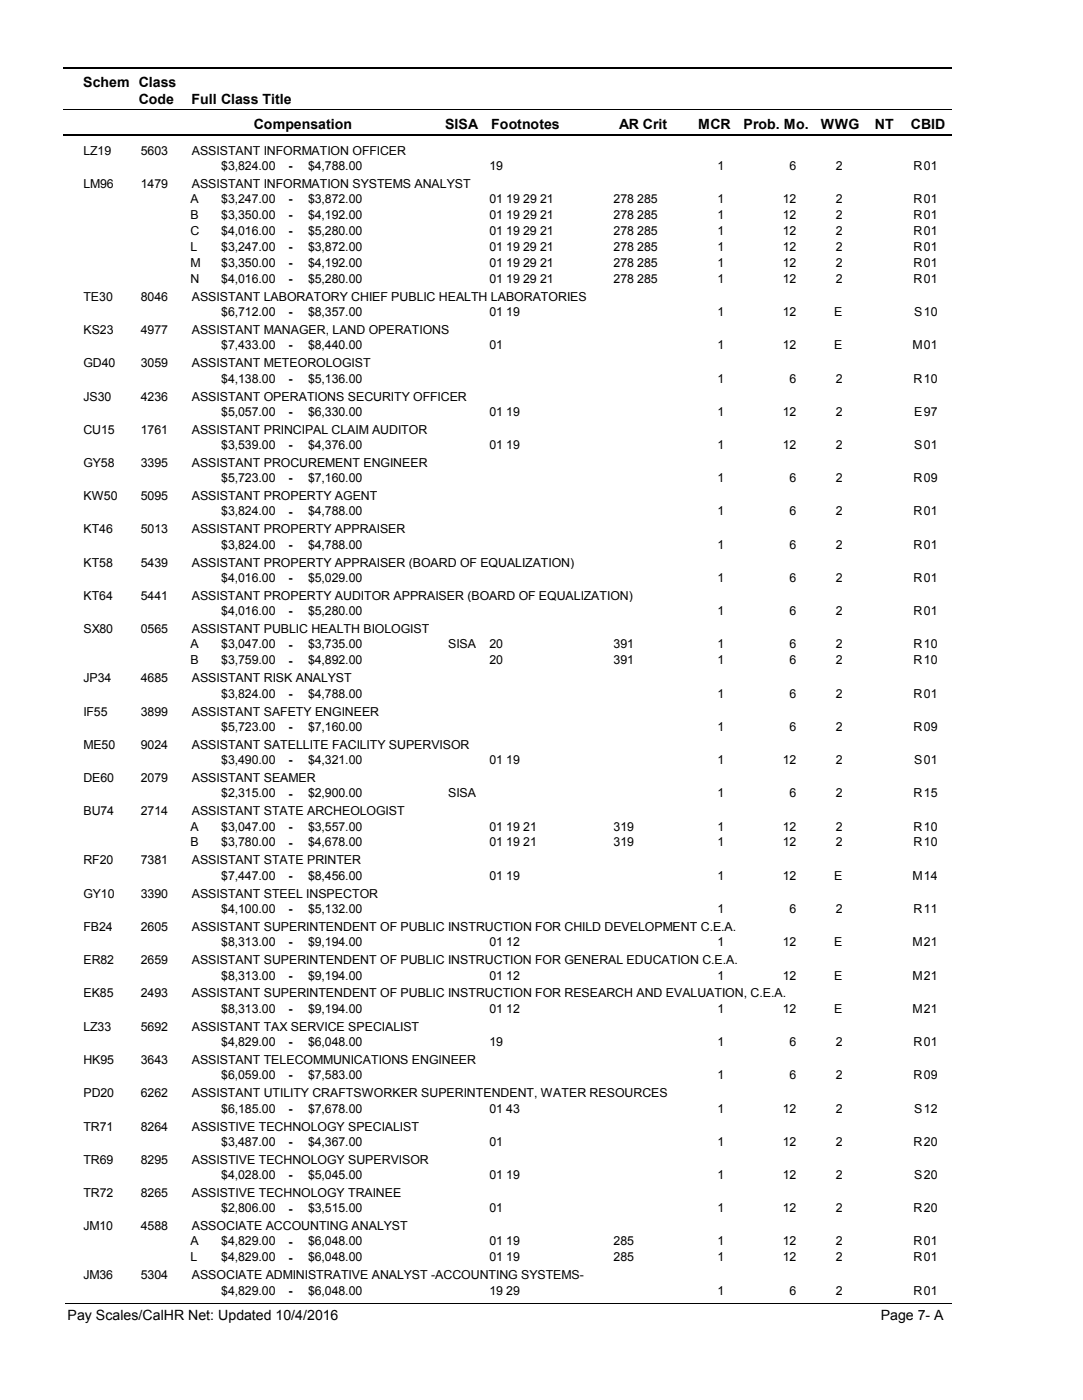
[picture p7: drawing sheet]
<svg xmlns="http://www.w3.org/2000/svg" width="216mm" height="279mm" viewBox="0 0 216 279" stroke-linecap="round" stroke-linejoin="round" font-family="sans-serif">
<defs><g id="words">
<g font-size="2.8">
<text x="16.6" y="17.3">Schem Class</text>
<text x="27.7" y="20.7">Code</text>
<text x="38.2" y="20.7">Full Class Title</text>
<text x="50.6" y="25.7">Compensation</text>
<text x="88.7" y="25.7">SISA</text>
<text x="98" y="25.7">Footnotes</text>
<text x="123.5" y="25.7">AR Crit</text>
<text x="139.2" y="25.7">MCR</text>
<text x="148.3" y="25.7">Prob. Mo.</text>
<text x="163.7" y="25.7">WWG</text>
<text x="174.5" y="25.7">NT</text>
<text x="181.6" y="25.7">CBID</text>
<text x="13.5" y="263.5">Pay Scales/CalHR Net: Updated 10/4/2016</text>
<text x="175.6" y="263.5">Page 7- A</text>
</g>
<g font-size="2.5">
<text x="16.6" y="30.8">LZ19</text>
<text x="28.1" y="30.8">5603</text>
<text x="38.2" y="30.8">ASSISTANT INFORMATION OFFICER</text>
<text x="44.1" y="33.9">$3,824.00</text>
<text x="57.5" y="33.9">-</text>
<text x="61.4" y="33.9">$4,788.00</text>
<text x="97.6" y="33.9">19</text>
<text x="143.1" y="33.9">1</text>
<text x="157.5" y="33.9">6</text>
<text x="166.6" y="33.9">2</text>
<text x="182.2" y="33.9">R</text>
<text x="184.2" y="33.9">01</text>
<text x="16.6" y="37.5">LM96</text>
<text x="28.1" y="37.5">1479</text>
<text x="38" y="40.6">A</text>
<text x="38.2" y="37.5">ASSISTANT INFORMATION SYSTEMS ANALYST</text>
<text x="44.1" y="40.6">$3,247.00</text>
<text x="57.5" y="40.6">-</text>
<text x="61.4" y="40.6">$3,872.00</text>
<text x="97.6" y="40.6">01 19 29 21</text>
<text x="122.4" y="40.6">278 285</text>
<text x="143.1" y="40.6">1</text>
<text x="156.1" y="40.6">12</text>
<text x="166.6" y="40.6">2</text>
<text x="182.2" y="40.6">R</text>
<text x="184.2" y="40.6">01</text>
<text x="38" y="43.7">B</text>
<text x="38" y="46.9">C</text>
<text x="44.1" y="43.7">$3,350.00</text>
<text x="44.1" y="46.9">$4,016.00</text>
<text x="57.5" y="43.8">-</text>
<text x="57.5" y="46.9">-</text>
<text x="61.4" y="43.7">$4,192.00</text>
<text x="61.4" y="46.9">$5,280.00</text>
<text x="97.6" y="43.7">01 19 29 21</text>
<text x="97.6" y="46.9">01 19 29 21</text>
<text x="122.4" y="43.7">278 285</text>
<text x="122.4" y="46.9">278 285</text>
<text x="143.1" y="43.7">1</text>
<text x="143.1" y="46.9">1</text>
<text x="156.1" y="43.7">12</text>
<text x="156.1" y="46.9">12</text>
<text x="166.6" y="43.7">2</text>
<text x="166.6" y="46.9">2</text>
<text x="182.2" y="43.7">R</text>
<text x="182.2" y="46.9">R</text>
<text x="184.2" y="43.7">01</text>
<text x="184.2" y="46.9">01</text>
<text x="38" y="50.1">L</text>
<text x="38" y="53.3">M</text>
<text x="44.1" y="50.1">$3,247.00</text>
<text x="44.1" y="53.3">$3,350.00</text>
<text x="57.5" y="50.1">-</text>
<text x="57.5" y="53.3">-</text>
<text x="61.4" y="50.1">$3,872.00</text>
<text x="61.4" y="53.3">$4,192.00</text>
<text x="97.6" y="50.1">01 19 29 21</text>
<text x="97.6" y="53.3">01 19 29 21</text>
<text x="122.4" y="50.1">278 285</text>
<text x="122.4" y="53.3">278 285</text>
<text x="143.1" y="50.1">1</text>
<text x="143.1" y="53.3">1</text>
<text x="156.1" y="50.1">12</text>
<text x="156.1" y="53.3">12</text>
<text x="166.6" y="50.1">2</text>
<text x="166.6" y="53.3">2</text>
<text x="182.2" y="50.1">R</text>
<text x="182.2" y="53.3">R</text>
<text x="184.2" y="50.1">01</text>
<text x="184.2" y="53.3">01</text>
<text x="38" y="56.4">N</text>
<text x="44.1" y="56.4">$4,016.00</text>
<text x="57.5" y="56.5">-</text>
<text x="61.4" y="56.4">$5,280.00</text>
<text x="97.6" y="56.4">01 19 29 21</text>
<text x="122.4" y="56.4">278 285</text>
<text x="143.1" y="56.4">1</text>
<text x="156.1" y="56.4">12</text>
<text x="166.6" y="56.4">2</text>
<text x="182.2" y="56.4">R</text>
<text x="184.2" y="56.4">01</text>
<text x="16.6" y="60">TE30</text>
<text x="28.1" y="60">8046</text>
<text x="38.2" y="60">ASSISTANT LABORATORY CHIEF PUBLIC HEALTH LABORATORIES</text>
<text x="44.1" y="63">$6,712.00</text>
<text x="57.5" y="63.1">-</text>
<text x="61.4" y="63">$8,357.00</text>
<text x="97.6" y="63">01 19</text>
<text x="143.1" y="63">1</text>
<text x="156.1" y="63">12</text>
<text x="166.3" y="63">E</text>
<text x="182.3" y="63">S</text>
<text x="184.2" y="63">10</text>
<text x="16.6" y="66.6">KS23</text>
<text x="28.1" y="66.6">4977</text>
<text x="38.2" y="66.6">ASSISTANT MANAGER, LAND OPERATIONS</text>
<text x="44.1" y="69.7">$7,433.00</text>
<text x="57.5" y="69.7">-</text>
<text x="61.4" y="69.7">$8,440.00</text>
<text x="97.6" y="69.7">01</text>
<text x="143.1" y="69.7">1</text>
<text x="156.1" y="69.7">12</text>
<text x="166.3" y="69.7">E</text>
<text x="181.9" y="69.7">M</text>
<text x="184.2" y="69.7">01</text>
<text x="16.6" y="73.3">GD40</text>
<text x="28.1" y="73.3">3059</text>
<text x="38.2" y="73.3">ASSISTANT METEOROLOGIST</text>
<text x="44.1" y="76.4">$4,138.00</text>
<text x="57.5" y="76.4">-</text>
<text x="61.4" y="76.4">$5,136.00</text>
<text x="143.1" y="76.4">1</text>
<text x="157.5" y="76.4">6</text>
<text x="166.6" y="76.4">2</text>
<text x="182.2" y="76.4">R</text>
<text x="184.2" y="76.4">10</text>
<text x="16.6" y="79.9">JS30</text>
<text x="28.1" y="79.9">4236</text>
<text x="38.2" y="79.9">ASSISTANT OPERATIONS SECURITY OFFICER</text>
<text x="44.1" y="83">$5,057.00</text>
<text x="57.5" y="83">-</text>
<text x="61.4" y="83">$6,330.00</text>
<text x="97.6" y="83">01 19</text>
<text x="143.1" y="83">1</text>
<text x="156.1" y="83">12</text>
<text x="166.6" y="83">2</text>
<text x="182.3" y="83">E</text>
<text x="184.2" y="83">97</text>
<text x="16.6" y="86.5">CU15</text>
<text x="28.1" y="86.5">1761</text>
<text x="38.2" y="86.5">ASSISTANT PRINCIPAL CLAIM AUDITOR</text>
<text x="44.1" y="89.6">$3,539.00</text>
<text x="57.5" y="89.6">-</text>
<text x="61.4" y="89.6">$4,376.00</text>
<text x="97.6" y="89.6">01 19</text>
<text x="143.1" y="89.6">1</text>
<text x="156.1" y="89.6">12</text>
<text x="166.6" y="89.6">2</text>
<text x="182.3" y="89.6">S</text>
<text x="184.2" y="89.6">01</text>
<text x="16.6" y="93.2">GY58</text>
<text x="28.1" y="93.2">3395</text>
<text x="38.2" y="93.2">ASSISTANT PROCUREMENT ENGINEER</text>
<text x="16.6" y="99.8">KW50</text>
<text x="28.1" y="99.8">5095</text>
<text x="38.2" y="99.8">ASSISTANT PROPERTY AGENT</text>
<text x="44.1" y="96.3">$5,723.00</text>
<text x="57.5" y="96.3">-</text>
<text x="61.4" y="96.3">$7,160.00</text>
<text x="143.1" y="96.3">1</text>
<text x="157.5" y="96.3">6</text>
<text x="166.6" y="96.3">2</text>
<text x="182.2" y="96.3">R</text>
<text x="184.2" y="96.3">09</text>
<text x="16.6" y="106.5">KT46</text>
<text x="28.1" y="106.5">5013</text>
<text x="38.2" y="106.5">ASSISTANT PROPERTY APPRAISER</text>
<text x="44.1" y="102.9">$3,824.00</text>
<text x="57.5" y="102.9">-</text>
<text x="61.4" y="102.9">$4,788.00</text>
<text x="143.1" y="102.9">1</text>
<text x="157.5" y="102.9">6</text>
<text x="166.6" y="102.9">2</text>
<text x="182.2" y="102.9">R</text>
<text x="184.2" y="102.9">01</text>
<text x="16.6" y="113.1">KT58</text>
<text x="28.1" y="113.1">5439</text>
<text x="38.2" y="113.1">ASSISTANT PROPERTY APPRAISER (BOARD OF EQUALIZATION)</text>
<text x="44.1" y="109.5">$3,824.00</text>
<text x="57.5" y="109.6">-</text>
<text x="61.4" y="109.5">$4,788.00</text>
<text x="143.1" y="109.5">1</text>
<text x="157.5" y="109.5">6</text>
<text x="166.6" y="109.5">2</text>
<text x="182.2" y="109.5">R</text>
<text x="184.2" y="109.5">01</text>
<text x="16.6" y="119.7">KT64</text>
<text x="28.1" y="119.7">5441</text>
<text x="38.2" y="119.7">ASSISTANT PROPERTY AUDITOR APPRAISER (BOARD OF EQUALIZATION)</text>
<text x="44.1" y="116.2">$4,016.00</text>
<text x="57.5" y="116.2">-</text>
<text x="61.4" y="116.2">$5,029.00</text>
<text x="143.1" y="116.2">1</text>
<text x="157.5" y="116.2">6</text>
<text x="166.6" y="116.2">2</text>
<text x="182.2" y="116.2">R</text>
<text x="184.2" y="116.2">01</text>
<text x="44.1" y="122.8">$4,016.00</text>
<text x="57.5" y="122.8">-</text>
<text x="61.4" y="122.8">$5,280.00</text>
<text x="143.1" y="122.8">1</text>
<text x="157.5" y="122.8">6</text>
<text x="166.6" y="122.8">2</text>
<text x="182.2" y="122.8">R</text>
<text x="184.2" y="122.8">01</text>
<text x="16.6" y="126.4">SX80</text>
<text x="28.1" y="126.4">0565</text>
<text x="38" y="129.4">A</text>
<text x="38.2" y="126.4">ASSISTANT PUBLIC HEALTH BIOLOGIST</text>
<text x="44.1" y="129.4">$3,047.00</text>
<text x="57.5" y="129.5">-</text>
<text x="61.4" y="129.4">$3,735.00</text>
<text x="89.4" y="129.4">SISA</text>
<text x="97.6" y="129.4">20</text>
<text x="122.4" y="129.4">391</text>
<text x="143.1" y="129.4">1</text>
<text x="157.5" y="129.4">6</text>
<text x="166.6" y="129.4">2</text>
<text x="182.2" y="129.4">R</text>
<text x="184.2" y="129.4">10</text>
<text x="16.6" y="136.2">JP34</text>
<text x="28.1" y="136.2">4685</text>
<text x="38" y="132.6">B</text>
<text x="38.2" y="136.2">ASSISTANT RISK ANALYST</text>
<text x="44.1" y="132.6">$3,759.00</text>
<text x="57.5" y="132.6">-</text>
<text x="61.4" y="132.6">$4,892.00</text>
<text x="97.6" y="132.6">20</text>
<text x="122.4" y="132.6">391</text>
<text x="143.1" y="132.6">1</text>
<text x="157.5" y="132.6">6</text>
<text x="166.6" y="132.6">2</text>
<text x="182.2" y="132.6">R</text>
<text x="184.2" y="132.6">10</text>
<text x="16.6" y="142.8">IF55</text>
<text x="28.1" y="142.8">3899</text>
<text x="38.2" y="142.8">ASSISTANT SAFETY ENGINEER</text>
<text x="44.1" y="139.2">$3,824.00</text>
<text x="57.5" y="139.3">-</text>
<text x="61.4" y="139.2">$4,788.00</text>
<text x="143.1" y="139.2">1</text>
<text x="157.5" y="139.2">6</text>
<text x="166.6" y="139.2">2</text>
<text x="182.2" y="139.2">R</text>
<text x="184.2" y="139.2">01</text>
<text x="16.6" y="149.4">ME50</text>
<text x="28.1" y="149.4">9024</text>
<text x="38.2" y="149.4">ASSISTANT SATELLITE FACILITY SUPERVISOR</text>
<text x="44.1" y="145.9">$5,723.00</text>
<text x="57.5" y="145.9">-</text>
<text x="61.4" y="145.9">$7,160.00</text>
<text x="143.1" y="145.9">1</text>
<text x="157.5" y="145.9">6</text>
<text x="166.6" y="145.9">2</text>
<text x="182.2" y="145.9">R</text>
<text x="184.2" y="145.9">09</text>
<text x="44.1" y="152.5">$3,490.00</text>
<text x="57.5" y="152.5">-</text>
<text x="61.4" y="152.5">$4,321.00</text>
<text x="97.6" y="152.5">01 19</text>
<text x="143.1" y="152.5">1</text>
<text x="156.1" y="152.5">12</text>
<text x="166.6" y="152.5">2</text>
<text x="182.3" y="152.5">S</text>
<text x="184.2" y="152.5">01</text>
<text x="16.6" y="156.1">DE60</text>
<text x="28.1" y="156.1">2079</text>
<text x="38.2" y="156.1">ASSISTANT SEAMER</text>
<text x="44.1" y="159.2">$2,315.00</text>
<text x="57.5" y="159.2">-</text>
<text x="61.4" y="159.2">$2,900.00</text>
<text x="89.4" y="159.2">SISA</text>
<text x="143.1" y="159.2">1</text>
<text x="157.5" y="159.2">6</text>
<text x="166.6" y="159.2">2</text>
<text x="182.2" y="159.2">R</text>
<text x="184.2" y="159.2">15</text>
<text x="16.6" y="162.7">BU74</text>
<text x="28.1" y="162.7">2714</text>
<text x="38" y="165.8">A</text>
<text x="38.2" y="162.7">ASSISTANT STATE ARCHEOLOGIST</text>
<text x="44.1" y="165.8">$3,047.00</text>
<text x="57.5" y="165.8">-</text>
<text x="61.4" y="165.8">$3,557.00</text>
<text x="97.6" y="165.8">01 19 21</text>
<text x="122.4" y="165.8">319</text>
<text x="143.1" y="165.8">1</text>
<text x="156.1" y="165.8">12</text>
<text x="166.6" y="165.8">2</text>
<text x="182.2" y="165.8">R</text>
<text x="184.2" y="165.8">10</text>
<text x="16.6" y="172.5">RF20</text>
<text x="28.1" y="172.5">7381</text>
<text x="38" y="168.9">B</text>
<text x="38.2" y="172.5">ASSISTANT STATE PRINTER</text>
<text x="44.1" y="168.9">$3,780.00</text>
<text x="57.5" y="169">-</text>
<text x="61.4" y="168.9">$4,678.00</text>
<text x="97.6" y="168.9">01 19 21</text>
<text x="122.4" y="168.9">319</text>
<text x="143.1" y="168.9">1</text>
<text x="156.1" y="168.9">12</text>
<text x="166.6" y="168.9">2</text>
<text x="182.2" y="168.9">R</text>
<text x="184.2" y="168.9">10</text>
<text x="16.6" y="179.2">GY10</text>
<text x="28.1" y="179.2">3390</text>
<text x="38.2" y="179.2">ASSISTANT STEEL INSPECTOR</text>
<text x="44.1" y="175.6">$7,447.00</text>
<text x="57.5" y="175.6">-</text>
<text x="61.4" y="175.6">$8,456.00</text>
<text x="97.6" y="175.6">01 19</text>
<text x="143.1" y="175.6">1</text>
<text x="156.1" y="175.6">12</text>
<text x="166.3" y="175.6">E</text>
<text x="181.9" y="175.6">M</text>
<text x="184.2" y="175.6">14</text>
<text x="16.6" y="185.8">FB24</text>
<text x="28.1" y="185.8">2605</text>
<text x="38.2" y="185.8">ASSISTANT SUPERINTENDENT OF PUBLIC INSTRUCTION FOR CHILD DEVELOPMENT C.E.A.</text>
<text x="44.1" y="182.2">$4,100.00</text>
<text x="57.5" y="182.3">-</text>
<text x="61.4" y="182.2">$5,132.00</text>
<text x="143.1" y="182.2">1</text>
<text x="157.5" y="182.2">6</text>
<text x="166.6" y="182.2">2</text>
<text x="182.2" y="182.2">R</text>
<text x="184.2" y="182.2">11</text>
<text x="44.1" y="188.9">$8,313.00</text>
<text x="57.5" y="188.9">-</text>
<text x="61.4" y="188.9">$9,194.00</text>
<text x="97.6" y="188.9">01 12</text>
<text x="143.1" y="188.9">1</text>
<text x="156.1" y="188.9">12</text>
<text x="166.3" y="188.9">E</text>
<text x="181.9" y="188.9">M</text>
<text x="184.2" y="188.9">21</text>
<text x="16.6" y="192.4">ER82</text>
<text x="28.1" y="192.4">2659</text>
<text x="38.2" y="192.4">ASSISTANT SUPERINTENDENT OF PUBLIC INSTRUCTION FOR GENERAL EDUCATION C.E.A.</text>
<text x="44.1" y="195.5">$8,313.00</text>
<text x="57.5" y="195.5">-</text>
<text x="61.4" y="195.5">$9,194.00</text>
<text x="97.6" y="195.5">01 12</text>
<text x="143.1" y="195.5">1</text>
<text x="156.1" y="195.5">12</text>
<text x="166.3" y="195.5">E</text>
<text x="181.9" y="195.5">M</text>
<text x="184.2" y="195.5">21</text>
<text x="16.6" y="199.1">EK85</text>
<text x="28.1" y="199.1">2493</text>
<text x="38.2" y="199.1">ASSISTANT SUPERINTENDENT OF PUBLIC INSTRUCTION FOR RESEARCH AND EVALUATION, C.E.A.</text>
<text x="44.1" y="202.2">$8,313.00</text>
<text x="57.5" y="202.2">-</text>
<text x="61.4" y="202.2">$9,194.00</text>
<text x="97.6" y="202.2">01 12</text>
<text x="143.1" y="202.2">1</text>
<text x="156.1" y="202.2">12</text>
<text x="166.3" y="202.2">E</text>
<text x="181.9" y="202.2">M</text>
<text x="184.2" y="202.2">21</text>
<text x="16.6" y="205.7">LZ33</text>
<text x="28.1" y="205.7">5692</text>
<text x="38.2" y="205.7">ASSISTANT TAX SERVICE SPECIALIST</text>
<text x="44.1" y="208.8">$4,829.00</text>
<text x="57.5" y="208.8">-</text>
<text x="61.4" y="208.8">$6,048.00</text>
<text x="97.6" y="208.8">19</text>
<text x="143.1" y="208.8">1</text>
<text x="157.5" y="208.8">6</text>
<text x="166.6" y="208.8">2</text>
<text x="182.2" y="208.8">R</text>
<text x="184.2" y="208.8">01</text>
<text x="16.6" y="212.3">HK95</text>
<text x="28.1" y="212.3">3643</text>
<text x="38.2" y="212.3">ASSISTANT TELECOMMUNICATIONS ENGINEER</text>
<text x="44.1" y="215.4">$6,059.00</text>
<text x="57.5" y="215.4">-</text>
<text x="61.4" y="215.4">$7,583.00</text>
<text x="143.1" y="215.4">1</text>
<text x="157.5" y="215.4">6</text>
<text x="166.6" y="215.4">2</text>
<text x="182.2" y="215.4">R</text>
<text x="184.2" y="215.4">09</text>
<text x="16.6" y="219">PD20</text>
<text x="28.1" y="219">6262</text>
<text x="38.2" y="219">ASSISTANT UTILITY CRAFTSWORKER SUPERINTENDENT, WATER RESOURCES</text>
<text x="16.6" y="225.6">TR71</text>
<text x="28.1" y="225.6">8264</text>
<text x="38.2" y="225.6">ASSISTIVE TECHNOLOGY SPECIALIST</text>
<text x="44.1" y="222.1">$6,185.00</text>
<text x="57.5" y="222.1">-</text>
<text x="61.4" y="222.1">$7,678.00</text>
<text x="97.6" y="222.1">01 43</text>
<text x="143.1" y="222.1">1</text>
<text x="156.1" y="222.1">12</text>
<text x="166.6" y="222.1">2</text>
<text x="182.3" y="222.1">S</text>
<text x="184.2" y="222.1">12</text>
<text x="16.6" y="232.3">TR69</text>
<text x="28.1" y="232.3">8295</text>
<text x="38.2" y="232.3">ASSISTIVE TECHNOLOGY SUPERVISOR</text>
<text x="44.1" y="228.7">$3,487.00</text>
<text x="57.5" y="228.7">-</text>
<text x="61.4" y="228.7">$4,367.00</text>
<text x="97.6" y="228.7">01</text>
<text x="143.1" y="228.7">1</text>
<text x="156.1" y="228.7">12</text>
<text x="166.6" y="228.7">2</text>
<text x="182.2" y="228.7">R</text>
<text x="184.2" y="228.7">20</text>
<text x="16.6" y="238.9">TR72</text>
<text x="28.1" y="238.9">8265</text>
<text x="38.2" y="238.9">ASSISTIVE TECHNOLOGY TRAINEE</text>
<text x="44.1" y="235.3">$4,028.00</text>
<text x="57.5" y="235.4">-</text>
<text x="61.4" y="235.3">$5,045.00</text>
<text x="97.6" y="235.3">01 19</text>
<text x="143.1" y="235.3">1</text>
<text x="156.1" y="235.3">12</text>
<text x="166.6" y="235.3">2</text>
<text x="182.3" y="235.3">S</text>
<text x="184.2" y="235.3">20</text>
<text x="16.6" y="245.5">JM10</text>
<text x="28.1" y="245.5">4588</text>
<text x="38.2" y="245.5">ASSOCIATE ACCOUNTING ANALYST</text>
<text x="44.1" y="242">$2,806.00</text>
<text x="57.5" y="242">-</text>
<text x="61.4" y="242">$3,515.00</text>
<text x="97.6" y="242">01</text>
<text x="143.1" y="242">1</text>
<text x="156.1" y="242">12</text>
<text x="166.6" y="242">2</text>
<text x="182.2" y="242">R</text>
<text x="184.2" y="242">20</text>
<text x="38" y="248.6">A</text>
<text x="38" y="251.8">L</text>
<text x="44.1" y="248.6">$4,829.00</text>
<text x="44.1" y="251.8">$4,829.00</text>
<text x="57.5" y="248.6">-</text>
<text x="57.5" y="251.8">-</text>
<text x="61.4" y="248.6">$6,048.00</text>
<text x="61.4" y="251.8">$6,048.00</text>
<text x="97.6" y="248.6">01 19</text>
<text x="97.6" y="251.8">01 19</text>
<text x="122.4" y="248.6">285</text>
<text x="122.4" y="251.8">285</text>
<text x="143.1" y="248.6">1</text>
<text x="143.1" y="251.8">1</text>
<text x="156.1" y="248.6">12</text>
<text x="156.1" y="251.8">12</text>
<text x="166.6" y="248.6">2</text>
<text x="166.6" y="251.8">2</text>
<text x="182.2" y="248.6">R</text>
<text x="182.2" y="251.8">R</text>
<text x="184.2" y="248.6">01</text>
<text x="184.2" y="251.8">01</text>
<text x="16.6" y="255.3">JM36</text>
<text x="28.1" y="255.3">5304</text>
<text x="38.2" y="255.3">ASSOCIATE ADMINISTRATIVE ANALYST -ACCOUNTING SYSTEMS-</text>
<text x="44.1" y="258.4">$4,829.00</text>
<text x="57.5" y="258.4">-</text>
<text x="61.4" y="258.4">$6,048.00</text>
<text x="97.6" y="258.4">19 29</text>
<text x="143.1" y="258.4">1</text>
<text x="157.5" y="258.4">6</text>
<text x="166.6" y="258.4">2</text>
<text x="182.2" y="258.4">R</text>
<text x="184.2" y="258.4">01</text>
</g>
</g></defs>
<path d="M12.7 13.5h177.1" fill="none" stroke="#000" stroke-width=".36"/>
<path d="M12.7 21.9h177.1" fill="none" stroke="#000" stroke-width=".2"/>
<path d="M12.7 27h177.1" fill="none" stroke="#000" stroke-width=".35"/>
<g fill="#fff">
<path d="M40.4 31.3h16.2v3h-16.2z" fill-rule="evenodd"/>
<path d="M183.9 31.3h4.1v3h-4.1z" fill-rule="evenodd"/>
<path d="M40.4 37.9h16.2v3h-16.2z" fill-rule="evenodd"/>
<path d="M183.9 37.9h4.1v3h-4.1z" fill-rule="evenodd"/>
<path d="M40.4 41.1h16.2v3h-16.2z" fill-rule="evenodd"/>
<path d="M183.9 41.1h4.1v3h-4.1z" fill-rule="evenodd"/>
<path d="M40.4 44.3h16.2v3h-16.2z" fill-rule="evenodd"/>
<path d="M183.9 44.3h4.1v3h-4.1z" fill-rule="evenodd"/>
<path d="M40.4 47.5h16.2v3h-16.2z" fill-rule="evenodd"/>
<path d="M183.9 47.5h4.1v3h-4.1z" fill-rule="evenodd"/>
<path d="M40.4 50.6h16.2v3h-16.2z" fill-rule="evenodd"/>
<path d="M183.9 50.6h4.1v3h-4.1z" fill-rule="evenodd"/>
<path d="M40.4 53.8h16.2v3h-16.2z" fill-rule="evenodd"/>
<path d="M183.9 53.8h4.1v3h-4.1z" fill-rule="evenodd"/>
<path d="M40.4 60.4h16.2v3h-16.2z" fill-rule="evenodd"/>
<path d="M183.9 60.4h4.1v3h-4.1z" fill-rule="evenodd"/>
<path d="M40.4 67.1h16.2v3h-16.2z" fill-rule="evenodd"/>
<path d="M183.9 67.1h4.1v3h-4.1z" fill-rule="evenodd"/>
<path d="M40.4 73.7h16.2v3h-16.2z" fill-rule="evenodd"/>
<path d="M183.9 73.7h4.1v3h-4.1z" fill-rule="evenodd"/>
<path d="M40.4 80.3h16.2v3h-16.2z" fill-rule="evenodd"/>
<path d="M183.9 80.3h4.1v3h-4.1z" fill-rule="evenodd"/>
<path d="M40.4 87h16.2v3h-16.2z" fill-rule="evenodd"/>
<path d="M183.9 87h4.1v3h-4.1z" fill-rule="evenodd"/>
<path d="M40.4 93.6h16.2v3h-16.2z" fill-rule="evenodd"/>
<path d="M183.9 93.6h4.1v3h-4.1z" fill-rule="evenodd"/>
<path d="M40.4 100.3h16.2v2.9h-16.2z" fill-rule="evenodd"/>
<path d="M183.9 100.3h4.1v2.9h-4.1z" fill-rule="evenodd"/>
<path d="M40.4 106.9h16.2v3h-16.2z" fill-rule="evenodd"/>
<path d="M183.9 106.9h4.1v3h-4.1z" fill-rule="evenodd"/>
<path d="M40.4 113.6h16.2v2.9h-16.2z" fill-rule="evenodd"/>
<path d="M183.9 113.6h4.1v2.9h-4.1z" fill-rule="evenodd"/>
<path d="M40.4 120.2h16.2v2.9h-16.2z" fill-rule="evenodd"/>
<path d="M183.9 120.2h4.1v2.9h-4.1z" fill-rule="evenodd"/>
<path d="M40.4 126.8h16.2v3h-16.2z" fill-rule="evenodd"/>
<path d="M183.9 126.8h4.1v3h-4.1z" fill-rule="evenodd"/>
<path d="M40.4 130h16.2v3h-16.2z" fill-rule="evenodd"/>
<path d="M183.9 130h4.1v3h-4.1z" fill-rule="evenodd"/>
<path d="M40.4 136.6h16.2v3h-16.2z" fill-rule="evenodd"/>
<path d="M183.9 136.6h4.1v3h-4.1z" fill-rule="evenodd"/>
<path d="M40.4 143.2h16.2v3h-16.2z" fill-rule="evenodd"/>
<path d="M183.9 143.2h4.1v3h-4.1z" fill-rule="evenodd"/>
<path d="M40.4 149.9h16.2v3h-16.2z" fill-rule="evenodd"/>
<path d="M183.9 149.9h4.1v3h-4.1z" fill-rule="evenodd"/>
<path d="M40.4 156.5h16.2v3h-16.2z" fill-rule="evenodd"/>
<path d="M183.9 156.5h4.1v3h-4.1z" fill-rule="evenodd"/>
<path d="M40.4 163.2h16.2v2.9h-16.2z" fill-rule="evenodd"/>
<path d="M183.9 163.2h4.1v2.9h-4.1z" fill-rule="evenodd"/>
<path d="M40.4 166.3h16.2v3h-16.2z" fill-rule="evenodd"/>
<path d="M183.9 166.3h4.1v3h-4.1z" fill-rule="evenodd"/>
<path d="M40.4 173h16.2v3h-16.2z" fill-rule="evenodd"/>
<path d="M183.9 173h4.1v3h-4.1z" fill-rule="evenodd"/>
<path d="M40.4 179.6h16.2v3h-16.2z" fill-rule="evenodd"/>
<path d="M183.9 179.6h4.1v3h-4.1z" fill-rule="evenodd"/>
<path d="M40.4 186.2h16.2v3h-16.2z" fill-rule="evenodd"/>
<path d="M183.9 186.2h4.1v3h-4.1z" fill-rule="evenodd"/>
<path d="M40.4 192.9h16.2v3h-16.2z" fill-rule="evenodd"/>
<path d="M183.9 192.9h4.1v3h-4.1z" fill-rule="evenodd"/>
<path d="M40.4 199.5h16.2v3h-16.2z" fill-rule="evenodd"/>
<path d="M183.9 199.5h4.1v3h-4.1z" fill-rule="evenodd"/>
<path d="M40.4 206.1h16.2v3h-16.2z" fill-rule="evenodd"/>
<path d="M183.9 206.1h4.1v3h-4.1z" fill-rule="evenodd"/>
<path d="M40.4 212.8h16.2v3h-16.2z" fill-rule="evenodd"/>
<path d="M183.9 212.8h4.1v3h-4.1z" fill-rule="evenodd"/>
<path d="M40.4 219.4h16.2v3h-16.2z" fill-rule="evenodd"/>
<path d="M183.9 219.4h4.1v3h-4.1z" fill-rule="evenodd"/>
<path d="M40.4 226.1h16.2v2.9h-16.2z" fill-rule="evenodd"/>
<path d="M183.9 226.1h4.1v2.9h-4.1z" fill-rule="evenodd"/>
<path d="M40.4 232.7h16.2v3h-16.2z" fill-rule="evenodd"/>
<path d="M183.9 232.7h4.1v3h-4.1z" fill-rule="evenodd"/>
<path d="M40.4 239.4h16.2v2.9h-16.2z" fill-rule="evenodd"/>
<path d="M183.9 239.4h4.1v2.9h-4.1z" fill-rule="evenodd"/>
<path d="M40.4 246h16.2v2.9h-16.2z" fill-rule="evenodd"/>
<path d="M183.9 246h4.1v2.9h-4.1z" fill-rule="evenodd"/>
<path d="M40.4 249.1h16.2v3h-16.2z" fill-rule="evenodd"/>
<path d="M183.9 249.1h4.1v3h-4.1z" fill-rule="evenodd"/>
<path d="M40.4 255.8h16.2v3h-16.2z" fill-rule="evenodd"/>
<path d="M183.9 255.8h4.1v3h-4.1z" fill-rule="evenodd"/>
</g>
<path d="M13.1 260.1h176.7" fill="none" stroke="#000" stroke-width=".2"/>
<use href="#words"/>
</svg>
